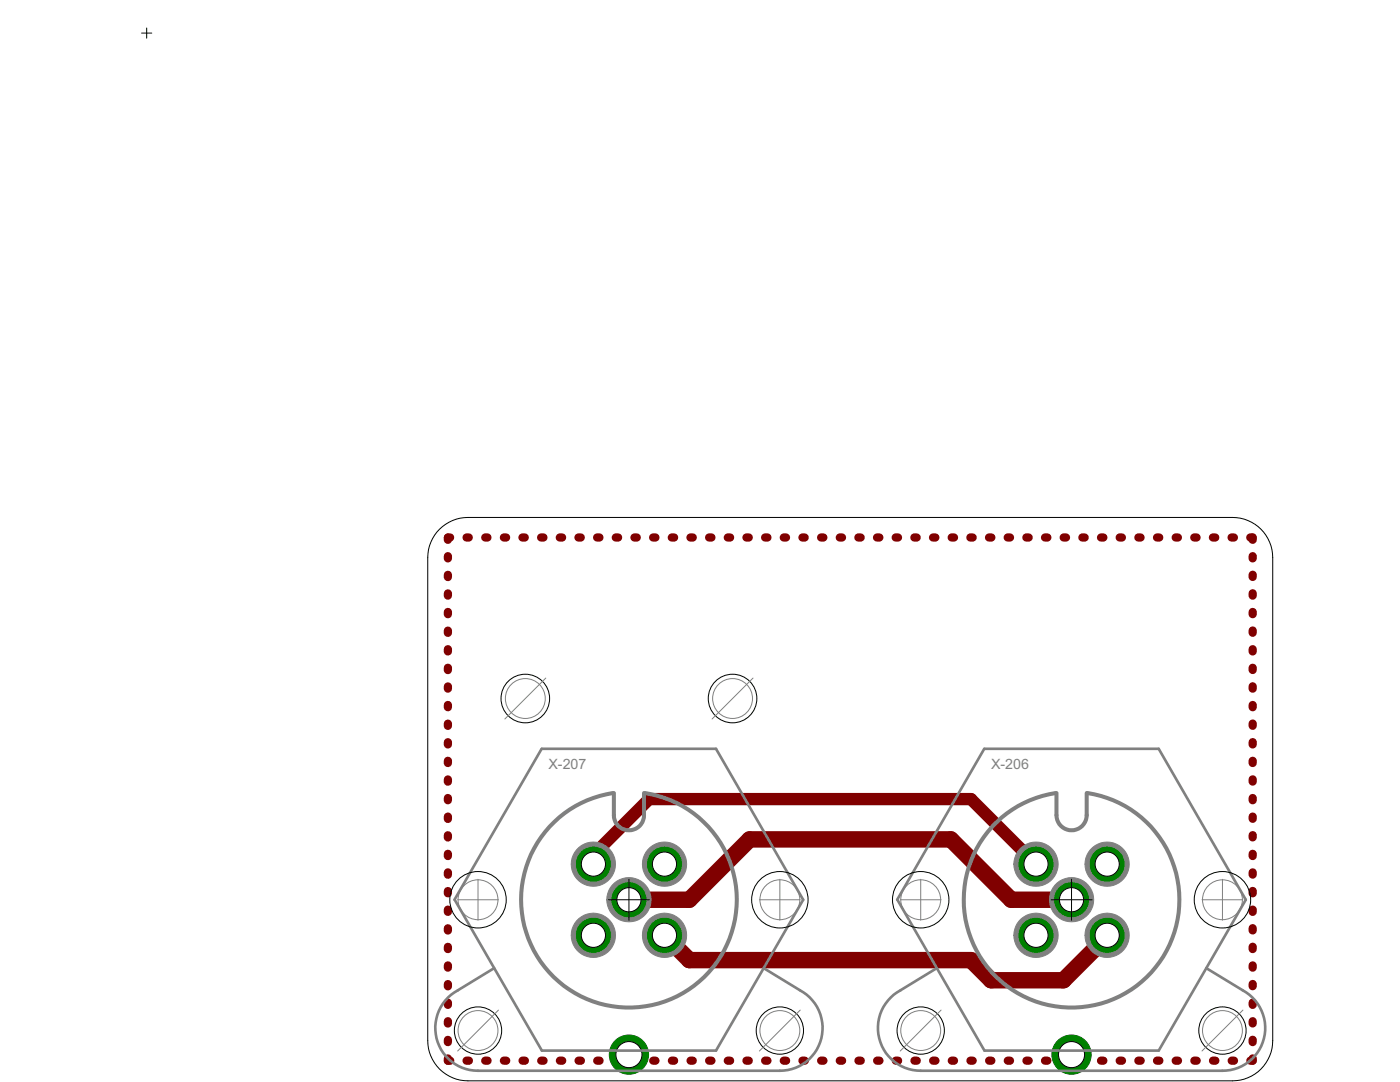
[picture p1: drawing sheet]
<svg xmlns="http://www.w3.org/2000/svg" width="279mm" height="216mm" viewBox="0 0 279 216" stroke-linecap="round" stroke-linejoin="round" font-family="sans-serif">
<defs><g id="words">
<g font-size="3.2" fill="#808080">
<text x="109.5" y="153.4">X-207</text>
<text x="197.8" y="153.4">X-206</text>
</g>
</g></defs>
<g fill="#800000" stroke="#800000" stroke-width="2.5">
<path d="M118.4 170.6v1.8z"/>
<path d="M118.4 170.6l11.1-11.2z"/>
<path d="M129.5 159.4h64.3z"/>
<path d="M193.8 159.4l13 13z"/>
</g>
<g fill="#800000" stroke="#800000" stroke-width="3.3">
<path d="M137.6 191.6h56.2z"/>
<path d="M193.8 191.6l4 4z"/>
<path d="M197.8 195.6h14.4z"/>
<path d="M132.6 186.6l5 5z"/>
<path d="M212.2 195.6l8.8-8.7z"/>
<path d="M221 186.6v.3z"/>
<path d="M125.5 179.5h12.1z"/>
<path d="M137.6 179.5l12-12z"/>
<path d="M149.6 167.5h40.2z"/>
<path d="M189.8 167.5l12 12z"/>
<path d="M201.8 179.5h12z"/>
</g>
<g fill="#800000" stroke="#800000" stroke-width="1.7">
<path d="M89.4 107.3h.4z"/>
<path d="M93.1 107.3h.5z"/>
<path d="M96.8 107.3h.5z"/>
<path d="M100.6 107.3h.4z"/>
<path d="M104.3 107.3h.4z"/>
<path d="M108 107.3h.5z"/>
<path d="M111.7 107.3h.5z"/>
<path d="M115.4 107.3h.5z"/>
<path d="M119.2 107.3h.4z"/>
<path d="M122.9 107.3h.5z"/>
<path d="M126.6 107.3h.5z"/>
<path d="M130.3 107.3h.5z"/>
<path d="M134.1 107.3h.4z"/>
<path d="M137.8 107.3h.5z"/>
<path d="M141.5 107.3h.5z"/>
<path d="M145.2 107.3h.5z"/>
<path d="M149 107.3h.4z"/>
<path d="M152.7 107.3h.5z"/>
<path d="M156.4 107.3h.5z"/>
<path d="M160.1 107.3h.5z"/>
<path d="M163.9 107.3h.4z"/>
<path d="M167.6 107.3h.4z"/>
<path d="M171.3 107.3h.5z"/>
<path d="M175 107.3h.5z"/>
<path d="M178.8 107.3h.4z"/>
<path d="M182.5 107.3h.4z"/>
<path d="M186.2 107.3h.5z"/>
<path d="M189.9 107.3h.5z"/>
<path d="M193.7 107.3h.4z"/>
<path d="M197.4 107.3h.4z"/>
<path d="M201.1 107.3h.5z"/>
<path d="M204.8 107.3h.5z"/>
<path d="M208.6 107.3h.4z"/>
<path d="M212.3 107.3h.4z"/>
<path d="M216 107.3h.5z"/>
<path d="M219.7 107.3h.5z"/>
<path d="M223.5 107.3h.4z"/>
<path d="M227.2 107.3h.4z"/>
<path d="M230.9 107.3h.5z"/>
<path d="M234.6 107.3h.5z"/>
<path d="M238.3 107.3h.5z"/>
<path d="M242.1 107.3h.4z"/>
<path d="M245.8 107.3h.5z"/>
<path d="M249.5 107.3h.5z"/>
<path d="M250 107.3v.4z"/>
<path d="M250 111v.4z"/>
<path d="M250 114.7v.4z"/>
<path d="M250 118.4v.5z"/>
<path d="M250 122.1v.5z"/>
<path d="M250 125.8v.5z"/>
<path d="M250 129.5v.5z"/>
<path d="M250 133.2v.5z"/>
<path d="M250 136.9v.5z"/>
<path d="M250 140.7v.4z"/>
<path d="M250 144.4v.4z"/>
<path d="M250 148.1v.4z"/>
<path d="M250 151.8v.5z"/>
<path d="M250 155.5v.5z"/>
<path d="M250 159.2v.5z"/>
<path d="M250 162.9v.5z"/>
<path d="M250 166.6v.5z"/>
<path d="M250 170.4v.4z"/>
<path d="M250 174.1v.4z"/>
<path d="M250 177.8v.4z"/>
<path d="M250 181.5v.4z"/>
<path d="M250 185.2v.5z"/>
<path d="M250 188.9v.5z"/>
<path d="M250 192.6v.5z"/>
<path d="M250 196.3v.5z"/>
<path d="M250 200.1v.4z"/>
<path d="M250 203.8v.4z"/>
<path d="M250 207.5v.4z"/>
<path d="M250 211.2v.4z"/>
<path d="M249.5 211.6h.5z"/>
<path d="M245.8 211.6h.5z"/>
<path d="M242.1 211.6h.4z"/>
<path d="M238.4 211.6h.4z"/>
<path d="M234.6 211.6h.5z"/>
<path d="M230.9 211.6h.5z"/>
<path d="M227.2 211.6h.4z"/>
<path d="M223.5 211.6h.4z"/>
<path d="M219.7 211.6h.5z"/>
<path d="M216 211.6h.5z"/>
<path d="M212.3 211.6h.4z"/>
<path d="M208.6 211.6h.4z"/>
<path d="M204.9 211.6h.4z"/>
<path d="M201.1 211.6h.5z"/>
<path d="M197.4 211.6h.4z"/>
<path d="M193.7 211.6h.4z"/>
<path d="M189.9 211.6h.5z"/>
<path d="M186.2 211.6h.5z"/>
<path d="M182.5 211.6h.5z"/>
<path d="M178.8 211.6h.4z"/>
<path d="M175 211.6h.5z"/>
<path d="M171.3 211.6h.5z"/>
<path d="M167.6 211.6h.5z"/>
<path d="M163.9 211.6h.4z"/>
<path d="M160.1 211.6h.5z"/>
<path d="M156.4 211.6h.5z"/>
<path d="M152.7 211.6h.5z"/>
<path d="M149 211.6h.4z"/>
<path d="M145.2 211.6h.5z"/>
<path d="M141.5 211.6h.5z"/>
<path d="M137.8 211.6h.5z"/>
<path d="M134.1 211.6h.4z"/>
<path d="M130.4 211.6h.4z"/>
<path d="M126.6 211.6h.5z"/>
<path d="M122.9 211.6h.5z"/>
<path d="M119.2 211.6h.5z"/>
<path d="M115.5 211.6h.4z"/>
<path d="M111.7 211.6h.5z"/>
<path d="M108 211.6h.5z"/>
<path d="M104.3 211.6h.5z"/>
<path d="M100.6 211.6h.4z"/>
<path d="M96.8 211.6h.5z"/>
<path d="M93.1 211.6h.5z"/>
<path d="M89.4 211.6h.5z"/>
<path d="M89.4 211.2v.4z"/>
<path d="M89.4 207.5v.4z"/>
<path d="M89.4 203.8v.4z"/>
<path d="M89.4 200.1v.4z"/>
<path d="M89.4 196.4v.4z"/>
<path d="M89.4 192.6v.5z"/>
<path d="M89.4 188.9v.5z"/>
<path d="M89.4 185.2v.5z"/>
<path d="M89.4 181.5v.4z"/>
<path d="M89.4 177.8v.4z"/>
<path d="M89.4 174.1v.4z"/>
<path d="M89.4 170.4v.4z"/>
<path d="M89.4 166.7v.4z"/>
<path d="M89.4 162.9v.5z"/>
<path d="M89.4 159.2v.5z"/>
<path d="M89.4 155.5v.5z"/>
<path d="M89.4 151.8v.5z"/>
<path d="M89.4 148.1v.4z"/>
<path d="M89.4 144.4v.4z"/>
<path d="M89.4 140.7v.4z"/>
<path d="M89.4 137v.4z"/>
<path d="M89.4 133.2v.5z"/>
<path d="M89.4 129.5v.5z"/>
<path d="M89.4 125.8v.5z"/>
<path d="M89.4 122.1v.5z"/>
<path d="M89.4 118.4v.5z"/>
<path d="M89.4 114.7v.4z"/>
<path d="M89.4 111v.4z"/>
<path d="M89.4 107.3v.4z"/>
</g>
<circle cx="213.8" cy="179.5" r="3.6" fill="#008000" stroke="#008000" stroke-width=".2"/>
<circle cx="213.8" cy="179.5" r="2.41" fill="#fff" stroke="#000" stroke-width=".2"/>
<circle cx="221" cy="172.4" r="3.6" fill="#008000" stroke="#008000" stroke-width=".2"/>
<circle cx="221" cy="172.4" r="2.41" fill="#fff" stroke="#000" stroke-width=".2"/>
<circle cx="206.8" cy="172.4" r="3.6" fill="#008000" stroke="#008000" stroke-width=".2"/>
<circle cx="206.8" cy="172.4" r="2.41" fill="#fff" stroke="#000" stroke-width=".2"/>
<circle cx="206.8" cy="186.6" r="3.6" fill="#008000" stroke="#008000" stroke-width=".2"/>
<circle cx="206.8" cy="186.6" r="2.41" fill="#fff" stroke="#000" stroke-width=".2"/>
<circle cx="221" cy="186.6" r="3.6" fill="#008000" stroke="#008000" stroke-width=".2"/>
<circle cx="221" cy="186.6" r="2.41" fill="#fff" stroke="#000" stroke-width=".2"/>
<circle cx="213.8" cy="210.4" r="3.9" fill="#008000" stroke="#008000" stroke-width=".2"/>
<circle cx="213.8" cy="210.4" r="2.6" fill="#fff" stroke="#000" stroke-width=".2"/>
<circle cx="125.5" cy="179.5" r="3.6" fill="#008000" stroke="#008000" stroke-width=".2"/>
<circle cx="125.5" cy="179.5" r="2.41" fill="#fff" stroke="#000" stroke-width=".2"/>
<circle cx="132.6" cy="172.4" r="3.6" fill="#008000" stroke="#008000" stroke-width=".2"/>
<circle cx="132.6" cy="172.4" r="2.41" fill="#fff" stroke="#000" stroke-width=".2"/>
<circle cx="118.4" cy="172.4" r="3.6" fill="#008000" stroke="#008000" stroke-width=".2"/>
<circle cx="118.4" cy="172.4" r="2.41" fill="#fff" stroke="#000" stroke-width=".2"/>
<circle cx="118.4" cy="186.6" r="3.6" fill="#008000" stroke="#008000" stroke-width=".2"/>
<circle cx="118.4" cy="186.6" r="2.41" fill="#fff" stroke="#000" stroke-width=".2"/>
<circle cx="132.6" cy="186.6" r="3.6" fill="#008000" stroke="#008000" stroke-width=".2"/>
<circle cx="132.6" cy="186.6" r="2.41" fill="#fff" stroke="#000" stroke-width=".2"/>
<circle cx="125.5" cy="210.4" r="3.9" fill="#008000" stroke="#008000" stroke-width=".2"/>
<circle cx="125.5" cy="210.4" r="2.6" fill="#fff" stroke="#000" stroke-width=".2"/>
<g fill="#808080" stroke="#808080" stroke-width=".53">
<path d="M196.5 149.4h34.7z"/>
<path d="M248.6 179.5l-17.4 30.1z"/>
<path d="M196.4 149.4l-17.4 30.1z"/>
<path d="M179.1 179.5l17.4 30.1z"/>
<path d="M231.2 149.4l17.4 30.1z"/>
<path d="M183.7 213.7h60.3z"/>
<path d="M179.7 197.6l7.2-4.4z"/>
<path d="M240.7 193.2l7.3 4.4z"/>
<path d="M196.5 209.6h34.7z"/>
<path d="M108.1 149.4h34.8z"/>
<path d="M160.3 179.5l-17.4 30.1z"/>
<path d="M108.1 149.4l-17.4 30.1z"/>
<path d="M90.7 179.5l17.4 30.1z"/>
<path d="M142.9 149.4l17.4 30.1z"/>
<path d="M95.4 213.7h60.2z"/>
<path d="M91.4 197.6l7.2-4.4z"/>
<path d="M152.4 193.2l7.2 4.4z"/>
<path d="M108.1 209.6h34.8z"/>
</g>
<path d="M91.4 197.6a8.5 8.5 0 0 0-4.3 9.6 8.5 8.5 0 0 0 8.3 6.5M159.6 197.6a8.5 8.5 0 0 1 4.3 9.6 8.5 8.5 0 0 1-8.3 6.5M179.7 197.6a8.5 8.5 0 0 0-4.2 9.6 8.5 8.5 0 0 0 8.2 6.5M248 197.6a8.5 8.5 0 0 1 4.2 9.6 8.5 8.5 0 0 1-8.2 6.5" fill="none" stroke="#808080" stroke-width=".53"/>
<g fill="#808080" stroke="#808080" stroke-width=".8">
<path d="M210.8 158.2v4.5z"/>
<path d="M216.9 158.2v4.5z"/>
<path d="M122.5 158.2v4.5z"/>
<path d="M128.5 158.2v4.5z"/>
</g>
<path d="M122.3 158.2a21.5 21.5 0 0 0-14.9 33 21.5 21.5 0 0 0 36.2 0 21.5 21.5 0 0 0-14.9-33M210.7 158.2a21.5 21.5 0 0 0-14.9 33 21.5 21.5 0 0 0 36.1 0 21.5 21.5 0 0 0-14.8-33M122.5 162.7a3 3 0 0 0 3 3 3 3 0 0 0 3-3M210.8 162.7a3 3 0 0 0 3.1 3 3 3 0 0 0 3-3" fill="none" stroke="#808080" stroke-width=".8"/>
<g fill="#808080" stroke="#808080" stroke-width=".2">
<path d="M239.9 179.5h8.2z"/>
<path d="M244 175.5v8.1z"/>
<path d="M179.7 179.5h8.1z"/>
<path d="M183.7 175.5v8.1z"/>
<path d="M248.1 201.5l-8.2 8.2z"/>
<path d="M187.8 201.5l-8.1 8.2z"/>
<path d="M151.6 179.5h8.1z"/>
<path d="M155.6 175.5v8.1z"/>
<path d="M91.3 179.5h8.2z"/>
<path d="M95.4 175.5v8.1z"/>
<path d="M159.7 201.5l-8.1 8.2z"/>
<path d="M99.5 201.5l-8.2 8.2z"/>
<path d="M150.3 135.3l-8.2 8.2z"/>
<path d="M100.8 143.5l8.1-8.2z"/>
<path d="M210.5 176.6a4.4 4.4 0 0 1 7.1 .5 4.4 4.4 0 0 1-2.5 6.7 4.4 4.4 0 0 1-5.7-4.3h.8a3.6 3.6 0 0 1 5.1-3.3 3.6 3.6 0 0 1 .9 6 3.6 3.6 0 0 1-5.8-1.6l-.2-1.1h-.8a4.3 4.3 0 0 1 1.1-2.9z" fill-rule="evenodd"/>
<path d="M203.4 169.5a4.4 4.4 0 0 1 7.1 .6 4.4 4.4 0 0 1-2.5 6.6 4.4 4.4 0 0 1-5.7-4.3h.8a3.6 3.6 0 0 1 5.3-3.2 3.6 3.6 0 0 1 .5 6.1 3.6 3.6 0 0 1-5.7-2.3l-.1-.6h-.8a4.6 4.6 0 0 1 1.1-2.9z" fill-rule="evenodd"/>
<path d="M203.4 183.7a4.4 4.4 0 0 1 7.1 .5 4.4 4.4 0 0 1-2.5 6.7 4.4 4.4 0 0 1-5.7-4.3h.8a3.6 3.6 0 0 1 5.3-3.3 3.6 3.6 0 0 1 .5 6.2 3.6 3.6 0 0 1-5.7-2.4l-.1-.5h-.8a4.6 4.6 0 0 1 1.1-2.9z" fill-rule="evenodd"/>
<path d="M217.6 183.7a4.4 4.4 0 0 1 7.1 .5 4.4 4.4 0 0 1-2.5 6.7 4.4 4.4 0 0 1-5.7-4.3h.8a3.6 3.6 0 0 1 5.3-3.3 3.6 3.6 0 0 1 .5 6.2 3.6 3.6 0 0 1-5.7-2.4l-.1-.5h-.8a4.3 4.3 0 0 1 1.1-2.9z" fill-rule="evenodd"/>
<path d="M217.6 169.5a4.4 4.4 0 0 1 7.1 .6 4.4 4.4 0 0 1-2.5 6.6 4.4 4.4 0 0 1-5.7-4.3h.8a3.6 3.6 0 0 1 5.3-3.2 3.6 3.6 0 0 1 .5 6.1 3.6 3.6 0 0 1-5.7-2.3l-.1-.6h-.8a4.3 4.3 0 0 1 1.1-2.9z" fill-rule="evenodd"/>
<path d="M122.2 176.6a4.4 4.4 0 0 1 7 .5 4.4 4.4 0 0 1-2.4 6.7 4.4 4.4 0 0 1-5.7-4.3h.8a3.6 3.6 0 0 1 5.2-3.2 3.6 3.6 0 0 1 .5 6.1 3.6 3.6 0 0 1-5.7-2.4v-.5h-.8a4.6 4.6 0 0 1 1.1-2.9z" fill-rule="evenodd"/>
<path d="M115.5 169.1a4.4 4.4 0 0 1 6.8 1.3 4.4 4.4 0 0 1-2.9 6.3 4.4 4.4 0 0 1-5.4-4.3h.8a3.6 3.6 0 0 1 5.3-3.2 3.6 3.6 0 0 1 .4 6.1 3.6 3.6 0 0 1-5.6-2.3l-.1-.6h-.8a4.4 4.4 0 0 1 1.5-3.3z" fill-rule="evenodd"/>
<path d="M115.1 183.7a4.4 4.4 0 0 1 7 .5 4.4 4.4 0 0 1-2.4 6.7 4.4 4.4 0 0 1-5.7-4.3h.8a3.6 3.6 0 0 1 5.2-3.3 3.6 3.6 0 0 1 .6 6.2 3.6 3.6 0 0 1-5.7-2.4l-.1-.5h-.8a4.3 4.3 0 0 1 1.1-2.9z" fill-rule="evenodd"/>
<path d="M129.3 183.7a4.4 4.4 0 0 1 7 .5 4.4 4.4 0 0 1-2.4 6.7 4.4 4.4 0 0 1-5.7-4.3h.8a3.6 3.6 0 0 1 5.1-3.3 3.6 3.6 0 0 1 .9 6 3.6 3.6 0 0 1-5.8-1.7l-.2-1h-.8a4.3 4.3 0 0 1 1.1-2.9z" fill-rule="evenodd"/>
<path d="M129.3 169.5a4.4 4.4 0 0 1 7 .6 4.4 4.4 0 0 1-2.4 6.6 4.4 4.4 0 0 1-5.7-4.3h.8a3.6 3.6 0 0 1 5.1-3.2 3.6 3.6 0 0 1 .9 6 3.6 3.6 0 0 1-5.8-1.7l-.2-1.1h-.8a4.3 4.3 0 0 1 1.1-2.9z" fill-rule="evenodd"/>
</g>
<path d="M28.3 6.6h2zM29.3 5.6v2zM85.4 111.3v96.3zM93.4 103.3h152.6zM121.4 179.5h8.2zM209.8 179.5h8.1zM125.5 175.5v8.1zM213.8 175.5v8.1zM93.4 215.7h152.6zM254 111.3v96.3z" fill="#000" stroke="#000" stroke-width=".2"/>
<g fill="none" stroke="#000" stroke-width=".2">
<path d="M93.4 103.3a8 8 0 0 0-8 8M246 103.3a8 8 0 0 1 8 8M85.4 207.6a8 8 0 0 0 8 8.1M254 207.6a8 8 0 0 1-8 8.1"/>
<circle cx="104.8" cy="139.4" r="4.8"/>
<circle cx="146.2" cy="139.4" r="4.8"/>
<circle cx="95.4" cy="179.5" r="5.6"/>
<circle cx="155.6" cy="179.5" r="5.6"/>
<circle cx="183.7" cy="179.5" r="5.6"/>
<circle cx="244" cy="179.5" r="5.6"/>
<circle cx="95.4" cy="205.6" r="4.7"/>
<circle cx="155.6" cy="205.6" r="4.7"/>
<circle cx="183.7" cy="205.6" r="4.7"/>
<circle cx="244" cy="205.6" r="4.7"/>
</g>
<g fill="none" stroke="#808080" stroke-width=".2">
<circle cx="104.8" cy="139.4" r="4"/>
<circle cx="146.2" cy="139.4" r="4"/>
<circle cx="95.4" cy="179.5" r="4"/>
<circle cx="155.6" cy="179.5" r="4"/>
<circle cx="183.7" cy="179.5" r="4"/>
<circle cx="244" cy="179.5" r="4"/>
<circle cx="95.4" cy="205.6" r="4"/>
<circle cx="155.6" cy="205.6" r="4"/>
<circle cx="183.7" cy="205.6" r="4"/>
<circle cx="244" cy="205.6" r="4"/>
</g>
<use href="#words"/>
</svg>
